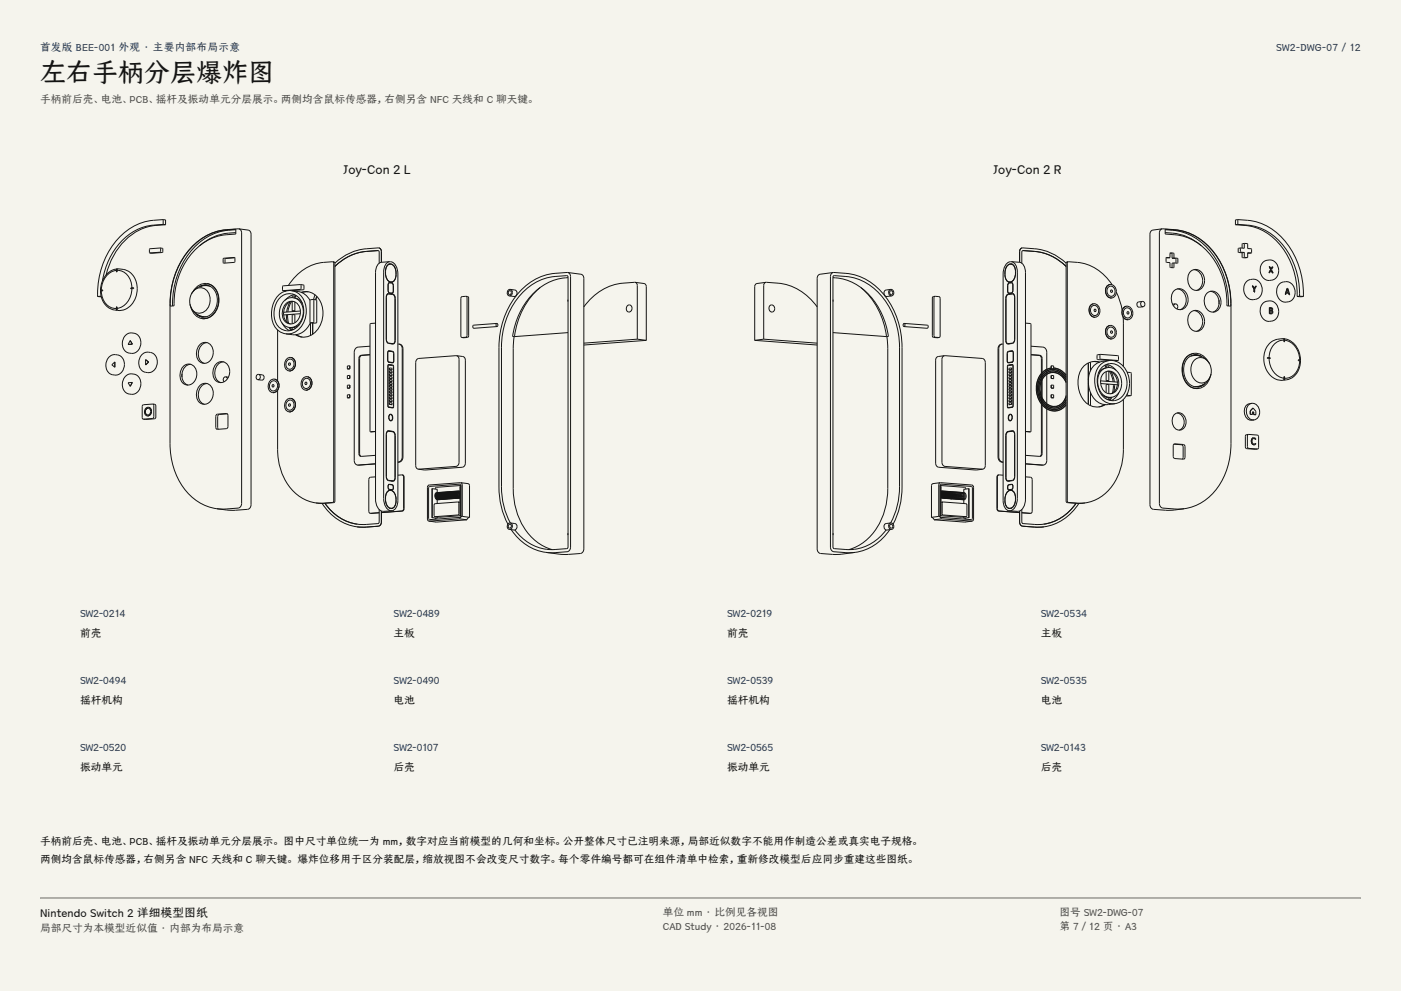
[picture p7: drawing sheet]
<svg xmlns="http://www.w3.org/2000/svg" width="420mm" height="297mm" viewBox="0 0 420 297" stroke-linecap="round" stroke-linejoin="round" font-family="sans-serif">
<defs><g id="words">
<text font-size="7.8" fill="#141413" x="12" y="24.7">左右手柄分层爆炸图</text>
<g font-size="4" fill="#141413">
<text x="103" y="52">Joy-Con 2 L</text>
<text x="297.8" y="52">Joy-Con 2 R</text>
</g>
<text font-size="3.5" fill="#141413" x="12" y="274.9">Nintendo Switch 2 详细模型图纸</text>
<g font-size="3.2" fill="#1b365d">
<text x="12" y="15.3">首发版 BEE-001 外观 · 主要内部布局示意</text>
<text x="382.6" y="15.3">SW2-DWG-07 / 12</text>
<text x="24" y="185">SW2-0214</text>
<text x="118" y="185">SW2-0489</text>
<text x="218" y="185">SW2-0219</text>
<text x="312" y="185">SW2-0534</text>
<text x="24" y="205">SW2-0494</text>
<text x="118" y="205">SW2-0490</text>
<text x="218" y="205">SW2-0539</text>
<text x="312" y="205">SW2-0535</text>
<text x="24" y="225">SW2-0520</text>
<text x="118" y="225">SW2-0107</text>
<text x="218" y="225">SW2-0565</text>
<text x="312" y="225">SW2-0143</text>
</g>
<g font-size="3.2" fill="#504e49">
<text x="12" y="30.9">手柄前后壳、电池、PCB、摇杆及振动单元分层展示。两侧均含鼠标传感器，右侧另含 NFC 天线和 C 聊天键。</text>
<text x="198.7" y="274.5">单位 mm · 比例见各视图</text>
<text x="317.6" y="274.5">图号 SW2-DWG-07</text>
<text x="12" y="279.3">局部尺寸为本模型近似值 · 内部为布局示意</text>
<text x="198.7" y="278.8">CAD Study · 2026-11-08</text>
<text x="317.6" y="278.8">第 7 / 12 页 · A3</text>
</g>
<g font-size="3.2" fill="#141413">
<text x="24" y="191">前壳</text>
<text x="118" y="191">主板</text>
<text x="218" y="191">前壳</text>
<text x="312" y="191">主板</text>
<text x="24" y="211">摇杆机构</text>
<text x="118" y="211">电池</text>
<text x="218" y="211">摇杆机构</text>
<text x="312" y="211">电池</text>
<text x="24" y="231">振动单元</text>
<text x="118" y="231">后壳</text>
<text x="218" y="231">振动单元</text>
<text x="312" y="231">后壳</text>
<text x="12" y="253.3">手柄前后壳、电池、PCB、摇杆及振动单元分层展示。 图中尺寸单位统一为 mm，数字对应当前模型的几何和坐标。公开整体尺寸已注明来源，局部近似数字不能用作制造公差或真实电子规格。</text>
<text x="12" y="258.6">两侧均含鼠标传感器，右侧另含 NFC 天线和 C 聊天键。 爆炸位移用于区分装配层，缩放视图不会改变尺寸数字。每个零件编号都可在组件清单中检索，重新修改模型后应同步重建这些图纸。</text>
</g>
</g></defs>
<g fill="#f5f4ed">
<path d="M0 0h420v297h-420z"/>
<path d="M12 12h396v275h-396z"/>
</g>
<g fill="none" stroke="#141413" stroke-width=".3">
<path d="M44.9 75.8l.7 .1M45.5 75.9h.1M48 74.3l-3.1 .3v1.2M48 74.3h.1M48 74.3v1.3l-3.1 .2M48 74.3l.7 .1M48.7 74.4h.1M48.7 74.4v1.3l-3.1 .2M48.9 67.3a17.3 17.3 0 0 0-16.9 12l-1.3 4.9M48.9 65.8a18.1 18.1 0 0 0-17.4 11.6 26.1 26.1 0 0 0-2.3 11.5M48.9 65.8l.7 .1v1.4M48.9 65.8v1.5"/>
<path d="M48.9 67.3h.7M49.6 67.3a17.2 17.2 0 0 0-16.8 11.9l-1 3.2M58.1 73.5a16.8 16.8 0 0 1 12.6-4.8v1.4a16.9 16.9 0 0 0-16.1 10.4 24.2 24.2 0 0 0-2.4 11.2h-1.2a24.7 24.7 0 0 1 7.1-18.2zM67 77.5l3.3-.3 .1 1.2-.2 .2-3.1 .3-.2-.3zM67.1 78.9h.1M70.4 77.3l-2.7 .2-.2 .2v1.1M70.7 69.7a15.7 15.7 0 0 0-10.9 4M70.7 68.8a17.6 17.6 0 0 0-15.9 10.1 25.9 25.9 0 0 0-3.1 12.8M71.6 68.6l2.8 .4a1.14 1.14 0 0 1 .9 1.2v81.1l-.5 1.1-.6 .2-4.7 .4-4.5-.5M71.6 68.6a1.14 1.14 0 0 1 .8 1.2v81.1l-.2 .8-.8 .6-4.2 .3-2.2-.1M71.6 68.6h-.1a17.6 17.6 0 0 0-13.4 4.8 24.4 24.4 0 0 0-7.1 17.6v41.9a19.9 19.9 0 0 0 10 18.3l4 1.3M99.8 78.4l.2 .4v71.3l-.3 .5-4.9 .1"/>
<path d="M99.8 78.4h-.1a14.5 14.5 0 0 0-13.2 7.2M99.8 78.4l.3 .1M100 78.5h.1M100.1 78.5l.3 .4v71.3l-.4 .4-3.1 .3-2.1-.2M109.8 75.4a15.2 15.2 0 0 0-9.4 4.4M109.8 75.4a15.2 15.2 0 0 0-9.4 4.5M113.3 75.1h.1M113.3 75.1l-3.5 .3M113.4 75.1l.3 .4v3.4M113.4 75.1h-.1M113.5 74.3h-.1a19.3 19.3 0 0 0-8.5 1.5l-2.8 1.7-1.7 1.4M113.5 74.3a1.02 1.02 0 0 1 .8 1.1v3.2"/>
<path d="M113.5 74.3h.1M113.6 74.3h.1M113.6 74.3a1.02 1.02 0 0 1 .8 1.1v3.2M114.4 78.6a2.68 2.68 0 0 0-1.8 3.1v67.9a3.2 3.2 0 0 0 2.3 3.7l2.6-.2M116.8 79.2l-.4 .1M116.8 79.1h.4M116.8 78.4a2.68 2.68 0 0 0-1.8 3.2v67.8a3.2 3.2 0 0 0 2.4 3.7h.1M116.8 78.4a2.26 2.26 0 0 1 2.3 2.2l.2 1.5v67.8l-.4 2a1.82 1.82 0 0 1-1.4 1.2M116.8 78.4l-2.4 .2M116.8 79.2h.1M116.9 79.1l.4 .1M116.9 79.1a2.02 2.02 0 0 0-1.3 2.3"/>
<path d="M116.9 79.1l-.1 .1M117 79.1a1.77 1.77 0 0 0-1.5 2.3M117.2 79.2a2.52 2.52 0 0 1 1.5 2.6M117.2 79.1a2.55 2.55 0 0 1 1.5 2.7M302.8 79.1a1.44 1.44 0 0 1 1.6 1.7l.1 .6M302.8 79.1a2.55 2.55 0 0 0-1.5 2.7M302.8 79.2a2.52 2.52 0 0 0-1.5 2.6M303.1 79.1l-.4 .1M303.1 79.1a2.02 2.02 0 0 1 1.3 2.3M303.1 79.1l.1 .1M303.2 79.2h.1M303.2 78.4a2.68 2.68 0 0 1 1.8 3.2v67.8a3.2 3.2 0 0 1-2.4 3.7h-.1"/>
<path d="M303.2 78.4a2.26 2.26 0 0 0-2.3 2.2l-.2 1.5v67.8l.4 2a1.82 1.82 0 0 0 1.4 1.2M303.2 78.4l2.4 .2M303.2 79.1l-.4 .1M303.2 79.2l.4 .1M305.6 78.6a2.68 2.68 0 0 1 1.8 3.1v67.9a3.2 3.2 0 0 1-2.3 3.7l-2.6-.2M306.4 74.3a1.02 1.02 0 0 0-.8 1.1v3.2M306.4 74.3h.1M306.5 74.3h.1a19.3 19.3 0 0 1 8.5 1.5l2.8 1.7 1.7 1.4M306.5 74.3a1.02 1.02 0 0 0-.8 1.1v3.2M306.5 74.3h-.1M306.6 75.1h.1M306.6 75.1l-.3 .4v3.4"/>
<path d="M306.7 75.1l3.5 .3M306.7 75.1h-.1M310.2 75.4a15.2 15.2 0 0 1 9.4 4.5M310.2 75.4a15.2 15.2 0 0 1 9.4 4.4M319.9 78.5l-.3 .4v71.3l.4 .4 3.1 .3 2.1-.2M320 78.5h-.1M320.2 78.4h.1a14.4 14.4 0 0 1 13.1 6.9M320.2 78.4l-.2 .4v71.3l.3 .5 4.9 .1M320.2 78.4l-.3 .1M348.4 68.6l-2.8 .4a1.14 1.14 0 0 0-.9 1.2v81.1l.5 1.1 .6 .2 4.7 .4 4.5-.5M348.4 68.6a1.14 1.14 0 0 0-.8 1.2v81.1l.2 .8 .8 .6 4.2 .3 2.2-.1M348.4 68.6h.1a17.6 17.6 0 0 1 13.4 4.8 24.4 24.4 0 0 1 7.1 17.6v41.9a19.9 19.9 0 0 1-10 18.3l-4 1.3"/>
<path d="M349.3 68.7a18.1 18.1 0 0 1 17.4 11.6 26.1 26.1 0 0 1 2.3 11.4h-1.2a21.8 21.8 0 0 0-9.8-19.6 16.1 16.1 0 0 0-8.7-2zM349.3 69.7a15.7 15.7 0 0 1 10.9 4M349.3 68.8a17.6 17.6 0 0 1 15.9 10.1 25.9 25.9 0 0 1 3.1 12.8M350.7 77.2h-1.1v1.2l.1 .2 1 .1 .1 1.4 1.1 .1v-1.4M350.7 77.2l-1.1 .1M350.8 75.9l.5 .1 .1 1.4M350.9 75.8l-.2 1.4M350.9 75.8h.1M350.9 75.8l1 .1v1.4M351.4 77.4l1.1 .1v1.3M351.9 77.3l1 .1 .2 .2v1.2h-1.2M351.9 78.8l-.5 .1-.1 1.3"/>
<path d="M351.9 77.3l-.5 .1M370.4 67.3a16.9 16.9 0 0 1 16.1 10.4 24.2 24.2 0 0 1 2.4 11.2M371.1 65.8a18.1 18.1 0 0 1 17.4 11.6 26.1 26.1 0 0 1 2.3 11.5M371.1 67.3a16.9 16.9 0 0 1 16.1 10.3 24.2 24.2 0 0 1 2.4 11.2M371.1 65.8v1.5M371.1 65.8l-.7 .1v1.4M371.1 67.3h-.7M371.3 74.4l-.1 1.2 1.2 .1M371.3 74.4h.1M371.9 74.3v1.2l1.1 .2M371.9 74.3l-.6 .1M372 74.3h-.1"/>
<path d="M372.4 75.7v1.5l.9 .1M372.5 73l-.1 1.4M372.5 73h.1M373 75.7l.1 1.4 .8 .1M373 75.7h-.6M373.1 72.9l-.1 1.5-1-.1M373.1 72.9l.9 .2v1.4l1.2 .1-.1 1.2M373.1 72.9l-.6 .1M373.3 77.3h.1M373.9 77.2h.1M373.9 77.2l-.6 .1M374 75.9h.4"/>
<path d="M374.5 75.9h-.1M374.5 75.9h.1M375.1 75.8l-1.1-.1-.1 1.5M375.1 75.8h.1M375.1 75.8l-.6 .1M378.6 78.7a2.87 2.87 0 0 1 3.4-.4 2.87 2.87 0 0 1 1.3 3.2 2.8 2.8 0 0 1-3.2 2.5 2.8 2.8 0 0 1-2.3-3.2l.2-1.3zM380.5 79.9l.4 .9M380.5 79.9h.1M380.5 79.9h.2l.4 .7 .3-.6M381.4 80h.2l-.4 .8 .5 1M381.4 80h.1M29.2 88.9h1.2"/>
<path d="M30.1 87a5.8 5.8 0 0 1 7.7-6 6.6 6.6 0 0 1 2.2 9.6 5.3 5.3 0 0 1-6.3 2.2 5.3 5.3 0 0 1-3.6-5.6M30.1 87h.1M30.1 87.2h.1M30.2 87v.2M30.3 87h-.2M30.3 88.8l-1.1 .1M30.4 87.2h-.3M30.4 87.2a4.9 4.9 0 0 0 4.5 5.2M30.8 86.9v.3h-.4M30.8 87h-.6M34.9 92.4l.1 .5M34.9 81a5.7 5.7 0 0 0-4.5 6l.4-.1"/>
<path d="M34.9 92v.4M34.9 92h.1M35 80.6h.2l-.2 .4M35 80.6l-.1 .4M35 80.6v.9M35 92v.9M35 92.4l.2 .5h-.2M35 81a4.7 4.7 0 0 1 4.5 5.3h-.3M35 81l.1 .5h-.2v-.5M35.1 92h-.1M35.1 92l-.1 .4M35.1 92h-.2"/>
<path d="M39.2 86.3v.2h.3M39.2 86.3h.1M39.3 86.3v.2M39.5 86.5a5.8 5.8 0 0 1-4.5 5.9M39.7 86.3h.4M40.1 86.3v.2h-.6M40.1 86.3h-.8M57 91.2a4.7 4.7 0 0 0 4.9 3.7M57.3 92.2l.2 .7a4 4 0 0 0 3.1 2.6M57.3 88.2a2.85 2.85 0 0 1 3.1-2 2.85 2.85 0 0 1 2.5 2.6 3.7 3.7 0 0 1-4 4.9 3.1 3.1 0 0 1-1.9-2.5M57.3 88.2l-.4 1.4 .1 1.6M59.8 85.9a3.5 3.5 0 0 1 5.3 3.2 4.8 4.8 0 0 1-4.4 5.9l-1.3-.4-.7-.6"/>
<path d="M60.3 94.8l.7 .2M60.6 95.5h.1M60.7 95.5h.1M60.7 95l-1.7-.8 1.1 .6 .8 .2M62 85.4l-1.9 .4 1.2-.3h.9M62 85a5.2 5.2 0 0 1 3 7.6 4.4 4.4 0 0 1-4.4 2.9M62 85a4.1 4.1 0 0 0-4.1 2.3M62 85h.1M62.1 85a5.2 5.2 0 0 1 3 7.6 4.4 4.4 0 0 1-4.4 2.9M62.3 85.5l-.8 .1M63.1 85.9a4.7 4.7 0 0 0-5.8 2.3M83.2 98.8v15.4"/>
<path d="M83.6 89.5a4.2 4.2 0 0 1 4.7-1.1 4.2 4.2 0 0 1 2.7 4 5.8 5.8 0 0 1-4.3 6.7 4.6 4.6 0 0 1-4.5-5.5 7 7 0 0 1 1.4-4.1zM84.6 96.7l.9 1.5 1.3 .9M84.9 87.1l.8 .1M85.5 87.2l-.1 .1M85.6 91.1a2.64 2.64 0 0 1 3.1-.4 2.64 2.64 0 0 1 1.4 2.8 3.1 3.1 0 0 1-4 3.3 3.9 3.9 0 0 1-.5-5.7zM85.7 87.2h.1M85.8 87.2h.1M85.9 94.3l.2 2.3M86.2 94.3l.3 2.6M86.7 98.1l.5 .9M86.9 90.6l-1 2.9M87 98.2l.5 .8"/>
<path d="M87.4 90.4l-.7 1.5-.4 1.6M87.5 87.1a6 6 0 0 1 4.3 7.2 6 6 0 0 1-6.1 5.8M87.5 87.1a5.8 5.8 0 0 0-6 5.8 5.8 5.8 0 0 0 4.2 7.2M87.5 87.1a5.5 5.5 0 0 1 5.4 2.9M87.6 98.7l.3 .1M87.6 93.2h.8M87.6 90.4v2.8M87.6 98.2v.5M87.9 89.2a4.6 4.6 0 0 1 2 7.4 3.5 3.5 0 0 1-3.1 1.5M87.9 89.2a4 4 0 0 0-4.2 4.5 3.8 3.8 0 0 0 3.1 4.4M87.9 89.2l.4 .1M88 90.3a3.7 3.7 0 0 0-2.3 5.9l1.4 .9"/>
<path d="M88.1 98.7h-.5M88.3 88.3l-1.5 .6-1.3 1.1M88.3 88.8l.1 .5M88.3 88.8h-.7v.4M88.3 89.3l1.3 .5 1 1M88.4 96.7v-2.4h-.8v2.7M88.4 90.5v2.7M88.4 98.1v.4M88.6 88.5l-.3 .3M88.9 88.6l-.5 .5M89.8 97.3l-1.3 .7-1.7 .1M90 94l-5 .4"/>
<path d="M90.1 85.3l-5.2 .4-.2 .2 .2 1.2M90.1 85.3h.1M90.1 93.2l-5.1 .4M90.1 85.3l.2 1.2-.2 .2-5.2 .4M90.1 85.3l.9 .1M90.3 87.6a5 5 0 0 1 6.3 4.3 7.6 7.6 0 0 1-4.4 9l-1.8 .1-1.8-.7M90.9 85.4h.1M91 85.4l.1 1.2-.2 .2-3.5 .3M92.4 87.4l-1.9 .3M93 96.7a5.7 5.7 0 0 1-7.3 3.4M93.1 96.7v3.9M93.1 96.7l.9 .2"/>
<path d="M93.7 96.8v3.4M93.9 89.8h-.8l-.2 .3v6.4l.2 .2M93.9 89.8h.1M93.9 89.8l.2 .2v6.4l-.2 .3h-.8M93.9 89.8l.9 .1M93.9 96.8l.1 .1M94 96.9h.1M94.4 88.3l-.4 1.5M94.8 89.9h.1M94.8 89.9l.2 .2v6.4l-.2 .3-.8 .1M94.9 88.8l-.3 1.1M112.5 96.9l-1.3 .1-.3 .3v31.8l.2 .3"/>
<path d="M112.5 96.9h.1M115.5 81.9l.1 .6a2.03 2.03 0 0 0 1.6 2.1M115.5 81.4v.5M115.6 81.8l.2 1.3a1.85 1.85 0 0 0 1.3 1.4M116.2 88.1l1.6 .1a1.18 1.18 0 0 1 .7 1.2l-.1 13-.5 .7-1.4-.2a1.18 1.18 0 0 1-.7-1.2v-12.6zM116.4 88.1l-.4 .3-.2 .7M116.4 88.1l1.6 .3 .4 1v12.6l-.2 .7-.4 .3M116.4 88.1h-.2M116.6 84.7l.9 .1 .4 .5v2.2l-.4 .4-.9-.1-.2-.5-.1-1.9zM116.7 84.8l-.3 .6v1.9l.2 .4 .9 .2M116.7 84.8h.1M116.7 84.8h-.1"/>
<path d="M116.7 84.5h.5M116.8 84.8l.8 .1 .2 .4 .1 1.9-.4 .7M117.1 84.5h.2M117.2 87.9h.1M117.2 84.5h.2M117.4 84.5h-.1M117.5 87.9h-.3M117.7 84.5l-.3 .1M118.7 82.3l-.2 1.1a1.45 1.45 0 0 1-1.1 1.1M118.7 82.3a1.77 1.77 0 0 1-1.5 2.3M118.7 81.8v.5M139.7 88.8l-1.2 .1-.3 .5v11.3l.3 .5"/>
<path d="M139.7 88.8l.3 .4v11.4l-.4 .5-1.1 .1M139.7 88.8l.5 .1M140.1 88.9h.1M140.2 88.9l.3 .4v11.3l-.4 .5-1.1 .1M148.9 96.9l-6.9 .5-.3 .5 .4 .5 6.9-.5M148.9 96.9l.4 .5-.3 .5M148.9 96.9l-.2 .5 .3 .5M152.6 87.2a.54 .54 0 0 1 .7 .6 .54 .54 0 0 1-.8 .3l-.1-.6zM153 86.7a1 1 0 0 1 .6 1.1 1 1 0 0 1-.9 .9M153 86.7a1 1 0 0 0-.9 .9 1 1 0 0 0 .6 1.1M153 86.7l1.4 .2a1 1 0 0 1 .6 1.1 1 1 0 0 1-.9 .9l-1.4-.2M161.9 86.2a22.7 22.7 0 0 0-7.7 14.7"/>
<path d="M170.2 81.7l4 .5a1.14 1.14 0 0 1 .8 1.2v81.5l-.4 .7-.6 .3-3.6 .3-2.2-.1-4.6-.6M170.2 81.7a1.14 1.14 0 0 1 .8 1.2v81.1l-.2 .8-.8 .6-4.2 .3-2.2-.2M170.2 81.7h-.1a17.6 17.6 0 0 0-13.4 4.8 24.4 24.4 0 0 0-7.1 17.6v41.9a23.7 23.7 0 0 0 2.7 11.1M170.3 83.2a17 17 0 0 0-14.7 10.9 24.6 24.6 0 0 0-1.9 6.7l.4 .1M170.3 89.8v.6M170.3 99.7l-16.2 1.2M188 91.7a.97 .97 0 0 1 1.5 .2 .97 .97 0 0 1-.4 1.4 .89 .89 0 0 1-1.2-.1 .89 .89 0 0 1-.1-1.1zM190.4 84.6h-.2a17 17 0 0 0-11.8 3.7l-1.7 1.7-1.7 2M190.4 84.6l.5 .3 .2 .7v16M190.4 84.6l2.7 .4 .6 .6 .1 16.4M229.6 84.6h.2a17 17 0 0 1 11.8 3.7l1.7 1.7 1.7 2M229.6 84.6l-.5 .3-.2 .7v16"/>
<path d="M229.6 84.6l-2.7 .4-.6 .6v16.4M230.8 91.6a1 1 0 0 1 1.4 .7 1 1 0 0 1-1.1 1.1 1.26 1.26 0 0 1-.3-1.8zM249.7 83.2a17 17 0 0 1 14.7 10.9 24.6 24.6 0 0 1 1.9 6.7l-.4 .1M249.7 89.8v.6M249.7 99.7l16.2 1.2M249.8 81.7l-4 .5a1.14 1.14 0 0 0-.8 1.2v81.5l.4 .7 .6 .3 3.6 .3 2.2-.1 4.6-.6M249.8 81.7a1.14 1.14 0 0 0-.8 1.2v81.1l.2 .8 .8 .6 4.2 .3 2.2-.2M249.8 81.7h.1a17.6 17.6 0 0 1 13.4 4.8 24.4 24.4 0 0 1 7.1 17.6v41.9a23.7 23.7 0 0 1-2.7 11.1M258.1 86.2a22.7 22.7 0 0 1 7.7 14.7M266.8 87.3a.54 .54 0 0 1 .9 .3 .54 .54 0 0 1-.8 .6l-.2-.6zM267 86.7a1 1 0 0 1 .9 .9 1 1 0 0 1-.6 1.1M267 86.7a1 1 0 0 0-.6 1.1 1 1 0 0 0 .9 .9"/>
<path d="M267 86.7l-1.4 .2a1 1 0 0 0-.6 1.1 1 1 0 0 0 .9 .9l1.4-.2M271.1 96.9l-.4 .5 .3 .5M271.1 96.9l.2 .5-.3 .5M271.1 96.9l6.9 .5 .3 .5-.4 .5-6.9-.5M279.8 88.9l-.3 .4v11.3l.4 .5 1.1 .1M279.9 88.9h-.1M280.3 88.8l-.3 .4v11.4l.4 .5 1.1 .1M280.3 88.8l1.2 .1 .3 .5v11.3l-.3 .5M280.3 88.8l-.5 .1M301.3 82.3a1.77 1.77 0 0 0 1.5 2.3M301.3 81.8v.5M301.3 82.3l.2 1.1a1.45 1.45 0 0 0 1.1 1.1"/>
<path d="M301.9 88.3l1.7-.3 .6 .6v13.1a1.18 1.18 0 0 1-.7 1.2l-1.6 .1-.4-1v-12.6zM302.3 84.5l.3 .1M302.3 84.9l.9-.2 .4 .4v2.2l-.4 .6h-.7l-.4-.4-.1-1.9zM302.5 87.9h.3M302.6 84.5h.1M302.8 84.5h-.2M302.8 87.9h.1M302.9 84.5h-.2M303.2 84.8l-.8 .1-.2 .4-.1 1.9 .4 .7M303.3 84.5l-.5 .1M303.3 84.8l.3 .6v1.9l-.2 .4-.9 .2M303.3 84.8h-.1"/>
<path d="M303.3 84.8h.1M303.6 88.1l.4 .3 .2 .7M303.6 88.1l-1.6 .3-.4 1v12.6l.2 .7 .4 .3M303.6 88.1h.2M304.4 81.8l-.2 1.3a1.85 1.85 0 0 1-1.3 1.4M304.5 81.9l-.1 .6a2.34 2.34 0 0 1-1.4 2M304.5 81.4v.5M307.5 96.9h.1M307.5 96.9l1.3 .1 .3 .3v31.8l-.2 .3M327.3 91.9a1.44 1.44 0 0 1 1.9 .3 1.44 1.44 0 0 1-.2 2 1.44 1.44 0 0 1-1.9-.3 1.44 1.44 0 0 1 .2-2zM327.8 91a2.08 2.08 0 0 0-1.3 2.3 2.08 2.08 0 0 0 1.9 1.8M327.8 91h.1"/>
<path d="M327.9 91a2.08 2.08 0 0 1 1.8 1.8 2.08 2.08 0 0 1-1.3 2.3M327.9 91a2.08 2.08 0 0 0-1.4 2.3 2.08 2.08 0 0 0 1.9 1.8M327.9 91h-.1M328.4 95.1h.1M332.2 86.1a1.44 1.44 0 0 1 1.9 .4 1.44 1.44 0 0 1-.1 1.9 1.44 1.44 0 0 1-2-.3 1.44 1.44 0 0 1 .2-2zM332.2 98.4a1.44 1.44 0 0 1 1.9 .3 1.44 1.44 0 0 1-.1 2 1.44 1.44 0 0 1-2-.3 1.44 1.44 0 0 1 .2-2zM332.8 85.3a2.08 2.08 0 0 0-1.4 2.2 2.08 2.08 0 0 0 1.9 1.8M332.8 97.5a2.08 2.08 0 0 0-1.4 2.3 2.08 2.08 0 0 0 1.9 1.8M332.8 85.3h.1M332.8 97.5h.1M332.8 85.3a2.08 2.08 0 0 1 1.9 1.8 2.08 2.08 0 0 1-1.4 2.2M332.8 97.5a2.08 2.08 0 0 1 1.9 1.8 2.08 2.08 0 0 1-1.4 2.3"/>
<path d="M333.3 89.3h.1M334.7 87.6l1 2.6 .7 2.8M336.7 95l.1 14.8M337.1 92.6a1.44 1.44 0 0 1 2 .4 1.44 1.44 0 0 1-.2 1.9 1.44 1.44 0 0 1-2-.3 1.44 1.44 0 0 1 .2-2zM337.7 91.8a2.08 2.08 0 0 0-1.4 2.2 2.08 2.08 0 0 0 1.9 1.8M337.7 91.8h.1M337.7 91.8a2.08 2.08 0 0 1 1.9 1.8 2.08 2.08 0 0 1-1.3 2.2M337.7 91.8a2.08 2.08 0 0 0-1.3 2.2 2.08 2.08 0 0 0 1.9 1.8M338.2 95.8h.1M338.3 95.8h-.1M342.5 90.3l-1.2 .2a.82 .82 0 0 0-.5 .9 .82 .82 0 0 0 .8 .7l1.1-.2M342.5 90.3a.82 .82 0 0 1 .7 .7 .82 .82 0 0 1-.5 .9"/>
<path d="M342.5 90.3a.82 .82 0 0 0-.5 .9 .82 .82 0 0 0 .7 .7M351.8 87.3a2.53 2.53 0 0 1 2.8-.5 2.53 2.53 0 0 1 1.5 2.3 2.55 2.55 0 0 1-.9 3.1 2.55 2.55 0 0 1-3.2-.3 3.9 3.9 0 0 1-.2-4.6zM352.3 91.1a.84 .84 0 0 1 .8 .6 .84 .84 0 0 1-.3 .8M352.3 91.1l-.5 .6M352.3 91.1l-.8 .1M353 86.6a3.3 3.3 0 0 1 2.6 2.8 3.3 3.3 0 0 1-1.8 3.4M356.8 81.5a2.53 2.53 0 0 1 2.7-.5 2.53 2.53 0 0 1 1.6 2.4 2.55 2.55 0 0 1-1 3.1 2.55 2.55 0 0 1-3.2-.4 3.9 3.9 0 0 1-.1-4.6zM356.8 93.8a2.53 2.53 0 0 1 2.7-.5 2.53 2.53 0 0 1 1.6 2.3 2.55 2.55 0 0 1-1 3.1 2.55 2.55 0 0 1-3.2-.3 3.9 3.9 0 0 1-.1-4.6zM357.9 93.1a3.3 3.3 0 0 1 2.6 2.8 3.3 3.3 0 0 1-1.8 3.4M357.9 80.8a3.3 3.3 0 0 1 2.6 2.8 3.3 3.3 0 0 1-1.8 3.4M361.7 88a2.53 2.53 0 0 1 2.8-.5 2.53 2.53 0 0 1 1.5 2.4 2.55 2.55 0 0 1-1 3.1 2.55 2.55 0 0 1-3.2-.4 3.9 3.9 0 0 1-.1-4.6zM362.8 87.3a3.3 3.3 0 0 1 2.6 2.8 3.3 3.3 0 0 1-1.7 3.4"/>
<path d="M365.4 89.9v1.2M373.7 84.4a2.87 2.87 0 0 1 3.4-.3 2.87 2.87 0 0 1 1.3 3.2 2.8 2.8 0 0 1-3.2 2.5 2.8 2.8 0 0 1-2.4-3.3l.3-1.2zM375.4 85.6l.5 1M375.4 85.6l.2 .1 .4 .7 .4-.7M375.4 85.6h.1M375.9 87.5h.2M375.9 87.5h.1M375.9 86.6h.1M375.9 86.6v.9M376.1 87.5h.1M376.4 85.7h.3l-.6 1v.8M376.4 85.7h.1"/>
<path d="M378.6 90.9a2.87 2.87 0 0 1 3.4-.3 2.87 2.87 0 0 1 1.3 3.2 2.8 2.8 0 0 1-3.2 2.5 2.8 2.8 0 0 1-2.3-3.3l.2-1.2zM380.4 81.7h.2M380.4 81.7h.1M380.5 94h.7M380.6 92.2h.5a.45 .45 0 0 1 .4 .3 .45 .45 0 0 1-.2 .6M380.6 92.2h-.1M380.6 94h-.1M380.6 92.2l-.1 1.8M380.6 81.7l.4-.7 .5 .8M380.6 81.7h.1M380.8 92.4h.2a.28 .28 0 0 1 .4 .3 .28 .28 0 0 1-.4 .3l-.2-.1zM380.9 80.8h.1"/>
<path d="M380.9 80.8l-.5 .9M381.2 94h.1M381.3 93.1a.52 .52 0 0 1 .3 .5 .52 .52 0 0 1-.4 .4M381.3 93.1h.1M381.3 93.3l-.5-.2v.7h.5M381.3 93.3l.1 .2M381.4 93.5l-.1 .3M381.5 81.8h.2M381.5 81.8h.1M381.7 81.8h.1M383.5 85.2a2.87 2.87 0 0 1 3.5-.4 2.87 2.87 0 0 1 1.2 3.2 2.8 2.8 0 0 1-3.1 2.5 2.8 2.8 0 0 1-2.4-3.2l.3-1.3zM385.3 88.2h.2"/>
<path d="M385.3 88.2h.1M385.5 88.2h.1M385.9 86.4h.1M385.9 86.4h.2l.5 1.9M385.9 86.4l-.6 1.8M386 86.7l.2 .9h-.5zM386.3 87.8l.1 .5M386.3 87.8h.1M386.3 87.8h-.7l-.1 .4M386.4 88.3h.2M386.4 88.3h.1M386.6 88.3h.1"/>
<path d="M389.6 88.8l1.2 .1M389.6 88.8l-.7 .1M390.8 88.9h-1.9M32.7 107a2.8 2.8 0 0 1 3.5-.2 2.8 2.8 0 0 1 1 3.4 2.8 2.8 0 0 1-3.7 2.1 2.8 2.8 0 0 1-1.6-3.9zM34.4 110.1h.1M34.4 108.5h.1M34.4 108.5v1.6M34.4 108.5l-.9 .8 .9 .8M37.6 100.5a2.8 2.8 0 0 1 3.6-.2 2.8 2.8 0 0 1 .9 3.4 2.8 2.8 0 0 1-3.6 2.1 2.8 2.8 0 0 1-1.7-3.9zM37.6 112.8a2.8 2.8 0 0 1 3.6-.3 2.8 2.8 0 0 1 .9 3.4 2.8 2.8 0 0 1-3.6 2.1 2.8 2.8 0 0 1-1.7-3.8zM38.4 103.2h.1M39 102.1h.1"/>
<path d="M39 102.1l.7 1M39 102.1l-.6 1.1M39 115.8h.1M39.7 103.1h.1M39.7 114.6h.1M39.7 114.6l-1.3 .1 .6 1.1M39.7 103.1l-1.3 .1M39.7 114.6l-.7 1.2M42.6 106.3a2.8 2.8 0 0 1 3.5-.3 2.8 2.8 0 0 1 .9 3.4 2.8 2.8 0 0 1-3.6 2.1 2.8 2.8 0 0 1-1.6-3.8zM43.6 107.8h.1M43.6 109.4h.1M43.6 107.8v1.6"/>
<path d="M43.6 107.8l1 .7M44.5 108.5h.1M44.6 108.5l-.9 .9M54.6 112v1M54.8 110a2.44 2.44 0 0 1 2.9-.6 2.44 2.44 0 0 1 1.3 2.7 2.84 2.84 0 0 1-3.7 3 3.6 3.6 0 0 1-.5-5.1zM57.2 109.2a3.3 3.3 0 0 0-2.6 2.8 3.3 3.3 0 0 0 1.7 3.4M59.7 115.8a2.44 2.44 0 0 1 2.9-.6 2.44 2.44 0 0 1 1.3 2.6 2.84 2.84 0 0 1-3.7 3.1 3.6 3.6 0 0 1-.5-5.1zM59.7 103.5a2.44 2.44 0 0 1 2.9-.6 2.44 2.44 0 0 1 1.3 2.7 2.84 2.84 0 0 1-3.7 3 3.6 3.6 0 0 1-.5-5.1zM62.1 115a3.3 3.3 0 0 0-2.6 2.8 3.3 3.3 0 0 0 1.8 3.4M62.1 102.7a3.3 3.3 0 0 0-2.6 2.8 3.3 3.3 0 0 0 1.8 3.4M64.6 109.3a2.44 2.44 0 0 1 2.9-.6 2.44 2.44 0 0 1 1.4 2.6 2.84 2.84 0 0 1-3.8 3.1 3.6 3.6 0 0 1-.5-5.1zM67 108.5a3.3 3.3 0 0 0-2.6 2.8 3.3 3.3 0 0 0 1.8 3.4"/>
<path d="M67.7 112.9l.5 .6M67.7 112.9a.83 .83 0 0 0-.8 .6 .83 .83 0 0 0 .3 .9M67.7 112.9l.8 .1M77.5 112.2l1.2 .2a.82 .82 0 0 1 .5 .8 .82 .82 0 0 1-.8 .7l-1.1-.1M77.5 112.2a.82 .82 0 0 1 .5 .9 .82 .82 0 0 1-.7 .7M77.5 112.2a.82 .82 0 0 0-.7 .7 .82 .82 0 0 0 .5 .9M81.1 114.6a1.21 1.21 0 0 1 1.6-.3 1.21 1.21 0 0 1 .5 1.5 1.25 1.25 0 0 1-1.4 1.4 1.25 1.25 0 0 1-1-1.7zM81.7 117.7h.1M81.8 117.7h.1M82.3 113.6a2.08 2.08 0 0 0-1.9 1.8 2.08 2.08 0 0 0 1.3 2.3M82.3 113.6h.1M82.3 113.6a1.73 1.73 0 0 1 1.4 1.9"/>
<path d="M83.2 116.9v17.8a16.5 16.5 0 0 0 7.8 14.8l2.5 1 1.3 .2M83.6 115.5a1.94 1.94 0 0 1-1.9 2.2M83.7 115.5a1.94 1.94 0 0 1-1.9 2.2M86.1 108.1a1.21 1.21 0 0 1 1.5-.3 1.21 1.21 0 0 1 .5 1.5 1.25 1.25 0 0 1-1.4 1.4 1.25 1.25 0 0 1-1-1.7zM86.7 111.2h.1M87.2 107.1a2.08 2.08 0 0 0-1.9 1.8 2.08 2.08 0 0 0 1.4 2.3M87.2 119.4a2.08 2.08 0 0 0-1.9 1.8 2.08 2.08 0 0 0 1.4 2.2M87.2 119.4h.1M87.2 107.1h.1M87.2 107.1a2.08 2.08 0 0 1 1.4 2.3 2.08 2.08 0 0 1-1.9 1.8M87.2 119.4a1.73 1.73 0 0 1 1.4 1.9M88.8 100.3l1.8 .7"/>
<path d="M91 113.9a1.21 1.21 0 0 1 1.6-.3 1.21 1.21 0 0 1 .5 1.5 1.25 1.25 0 0 1-1.4 1.3 1.25 1.25 0 0 1-1-1.7zM91.6 116.9h.1M92.1 112.9a1.73 1.73 0 0 1 1.4 1.9M92.1 112.9a2.08 2.08 0 0 0-1.8 1.8 2.08 2.08 0 0 0 1.3 2.2M92.1 112.9h.1M92.2 112.9h.1M92.2 112.9a1.73 1.73 0 0 1 1.3 1.9M93.5 114.8a1.94 1.94 0 0 1-1.9 2.1M104.1 113.5h.1M104.1 110.6h.1M104.1 119.2h.1M104.8 112.5l-.7 .1v.9"/>
<path d="M104.8 109.6l.1 .9M104.8 112.5l.1 .9M104.8 115.4v.9M104.8 118.3l.1 .9M104.8 115.4l.1 .9M104.8 109.6l-.7 .1v.9M104.8 115.4h-.7v.9M104.8 118.3h-.7v.9M104.8 116.3h.1M104.8 116.3h-.7M104.9 116.3h-.8M104.9 113.4l-.8 .1"/>
<path d="M104.9 110.5l-.8 .1M104.9 119.2h-.8M110.9 103.8l-3.5 .2a1.42 1.42 0 0 0-1.2 1.6v32.4l.2 .8 .8 .6M110.9 106.3l-2.9 .3-.4 .8v28.6l.2 .5 .5 .3M110.9 106.3l-2.7 .3-.4 .8v28.6l.5 .8M115.8 101.7l.4 1 1.6 .3M116.2 105.7l.4-.6 1.3 .3 .2 .6-.1 2.4-.3 .4-1.1-.2-.4-.7M116.2 105.7l.1 2.2M116.3 107.9l.3 .6 1.1 .1M116.3 109.6l.2-.4 1.3 .2 .2 .4v12.1l-.2 .4-1.4-.3M116.3 109.6v12.1M116.4 109.3l1 .2"/>
<path d="M116.4 105.2l1.3 .2 .2 .3 .1 2.4-.3 .5M116.5 108.5l.9 .2M116.5 109.4l-.2 .3M116.5 109.4l1.2 .1 .2 .4v11.9l-.1 .3M116.5 109.4h-.2M116.5 105.3l-.2 .4M116.5 105.3h.1M116.5 105.3h-.2M116.7 115.1l.8 .1M116.7 119.5l.8 .1M116.7 118.6l.8 .1M116.7 117.7l.8 .1"/>
<path d="M116.7 116.9l.8 .1M116.7 116l.8 .1M116.7 114.3l.8 .1M116.7 113.4l.8 .1M116.7 112.5l.8 .1M116.7 111.7l.8 .1M116.7 110.8l.8 .1M116.7 117.2l.8 .1v.5M116.7 110.3v.5M116.7 111.1v.6M116.7 112v.5M116.7 112.9v.5"/>
<path d="M116.7 113.7v.6M116.7 114.6v.5M116.7 115.5v.5M116.7 116.3v.6M116.7 117.2v.5M116.7 118.1v.5M116.7 118.9v.6M116.7 119.8v.5M116.7 110.3l.8 .1v.5M116.7 111.1l.8 .1v.6M116.7 112l.8 .1v.5M116.7 112.9l.8 .1v.5"/>
<path d="M116.7 113.7l.8 .1v.6M116.7 114.6l.8 .1v.5M116.7 115.5l.8 .1v.5M116.7 116.3l.8 .1v.6M116.7 118.1l.8 .1v.5M116.7 118.9l.8 .1v.6M116.7 119.8l.8 .1v.5M116.7 119.8h.1M116.7 119.4v.1M116.7 118.9h.1M116.7 118.6h.1M116.7 118.1h.1"/>
<path d="M116.7 117.7h.1M116.7 117.2h.1M116.7 116.9h.1M116.7 116.3h.1M116.7 116h.1M116.7 115.5h.1M116.7 115.1h.1M116.7 114.6h.1M116.7 114.3h.1M116.7 113.7h.1M116.7 113.4h.1M116.7 112.9h.1"/>
<path d="M116.7 112.5h.1M116.7 112h.1M116.7 111.7h.1M116.7 111.1h.1M116.7 110.8h.1M116.7 110.3h.1M117.4 105.3l.2 .1M117.5 108.7h-.1M117.5 119.6h.1M117.5 118.7h.1M117.5 117.8h.1M117.5 117h.1"/>
<path d="M117.5 116.1h.1M117.5 115.2h.1M117.5 114.4h.1M117.5 113.5h.1M117.5 112.6h.1M117.5 111.8h.1M117.5 110.9h.1M117.7 108.6h.1M117.7 108.6l-.1 .1M117.7 108.6l-.3 .1M117.8 103h-.5M119.6 103.1l.6 .3 .4 1.1v32.4a1.48 1.48 0 0 1-1.2 1.6"/>
<path d="M119.6 103.1h-.3M119.6 103.1l.8 .4 .4 1v32.5a1.43 1.43 0 0 1-1.5 1.5M136.8 106.6l-11.3 .8-.5 .3-.3 .6-.1 31.2a1.02 1.02 0 0 0 .8 1.1M136.8 106.6a1.02 1.02 0 0 1 .8 1.1v31.2l-.4 .6-.5 .3-11.3 .8M136.8 106.6l1.9 .2a1.02 1.02 0 0 1 .8 1.1v30.9l-.2 .7-.7 .5-11.2 .9-2-.3M138.5 101.2h.1M138.5 101.2h.5M138.9 101.2h.1M154.1 100.9l-.2 3.6v41.9a19.3 19.3 0 0 0 9 17.3l2.6 1M191.1 101.6l-16.1 1.2M191.1 101.6l2.7 .4M193.8 102l-18.8 1.4"/>
<path d="M226.3 102l18.7 1.4M228.9 101.6l16.1 1.2M228.9 101.6l-2.6 .4M265.9 100.9l.2 3.6v41.9a19.3 19.3 0 0 1-9 17.3l-2.6 1M281.1 101.2h-.1M281.5 101.2h.1M281.5 101.2h-.5M283.2 106.6a1.02 1.02 0 0 0-.8 1.1v31.2l.4 .6 .5 .3 11.3 .8M283.2 106.6l11.3 .8 .5 .3 .3 .6 .1 31.2a1.02 1.02 0 0 1-.8 1.1M283.2 106.6l-1.9 .2a1.02 1.02 0 0 0-.8 1.1v30.9l.2 .7 .7 .5 11.2 .9 2-.3M300.4 103.1l-.6 .3-.4 1.1v32.4a1.48 1.48 0 0 0 1.2 1.6M300.4 103.1h.3"/>
<path d="M300.4 103.1l-.8 .4-.4 1v32.5a1.43 1.43 0 0 0 1.5 1.5M302.2 103h.5M302.3 108.6l.3 .1M302.3 108.6l.1 .1M302.3 108.6h.1M302.5 119.6h.1M302.5 118.7h.1M302.5 117.8h.1M302.5 117h.1M302.5 116.1h.1M302.5 115.2h.1M302.5 114.4h.1"/>
<path d="M302.5 113.5h.1M302.5 112.6h.1M302.5 111.8h.1M302.5 110.9h.1M302.5 108.7h.1M302.6 105.3l-.2 .1M302.6 108.7h.1M302.6 109.4v.1M303.3 112l-.8 .1v.5M303.3 116.3l-.8 .1v.6M303.3 110.3v.5M303.3 111.1v.6"/>
<path d="M303.3 112v.5M303.3 112.9v.5M303.3 113.7v.6M303.3 114.6v.5M303.3 115.5v.5M303.3 116.3v.6M303.3 117.2v.5M303.3 118.1v.5M303.3 118.9v.6M303.3 119.8v.5M303.3 110.3l-.8 .1v.5M303.3 111.1l-.8 .1v.6"/>
<path d="M303.3 112.9l-.8 .1v.5M303.3 113.7l-.8 .1v.6M303.3 114.6l-.8 .1v.5M303.3 115.5l-.8 .1v.5M303.3 117.2l-.8 .1v.5M303.3 118.1l-.8 .1v.5M303.3 118.9l-.8 .1v.6M303.3 119.8l-.8 .1v.5M303.3 119.8h.1M303.3 119.4v.1M303.3 118.9h.1M303.3 118.6h.1"/>
<path d="M303.3 118.1h.1M303.3 117.7h.1M303.3 117.2h.1M303.3 116.9h.1M303.3 116.3h.1M303.3 116h.1M303.3 115.5h.1M303.3 115.1h.1M303.3 114.6h.1M303.3 114.3h.1M303.3 113.7h.1M303.3 113.4h.1"/>
<path d="M303.3 112.9h.1M303.3 112.5h.1M303.3 112h.1M303.3 111.7l-.8 .1M303.3 111.7h.1M303.3 111.1h.1M303.3 110.8h.1M303.3 110.3h.1M303.3 119.5l-.8 .1M303.3 118.6l-.8 .1M303.3 117.7l-.8 .1M303.3 116.9l-.8 .1"/>
<path d="M303.3 116l-.8 .1M303.3 115.1l-.8 .1M303.3 114.3l-.8 .1M303.3 113.4l-.8 .1M303.3 112.5l-.8 .1M303.3 110.8l-.8 .1M303.4 105.1l.4 .6M303.4 105.3l-1.1 .1-.2 .3-.1 2.4 .3 .5M303.5 105.3l.2 .4M303.5 105.3h-.1M303.5 105.3h.2M303.5 109.4l.2 .3"/>
<path d="M303.5 109.4h.1M303.5 109.4h.2M303.6 105.2l-1.3 .1-.4 .7 .2 2.7 1.4-.2M303.6 109.3l-1.3 .2-.2 .4v11.9l.1 .3M303.7 109.6l-.2-.4-1.3 .2-.2 .4v12.3l.2 .2 1.3-.2 .2-.4M303.7 109.6v12.1M303.7 107.9l-.3 .6-1.1 .1M303.8 107.9l-.4 .7M303.8 105.7l-.1 2.2M304.2 101.7l-.4 1-1.6 .3M309.1 103.8l3.5 .2a1.42 1.42 0 0 1 1.2 1.6v5.1M309.1 106.3l2.6 .2 .5 .3 .2 .6v4.3"/>
<path d="M311.5 106.5l.5 .3 .2 .6v4.5M312.2 112v.5M312.2 112.7v.5M312.2 113.4v.6M312.2 114.3v4.4M312.2 119v.6M312.2 119.8v.5M312.4 111.8v.4M312.4 112.4v.5M312.4 113.1v.5M312.4 113.8v5.4M312.4 119.4v.5"/>
<path d="M313.8 110.8v.3M313.8 111.2v.4M313.8 111.7v.4M313.8 112.2v8.8M315.1 110.3a6.1 6.1 0 0 0-4.3 7.8 5.5 5.5 0 0 0 6.9 4.8l1.1-.6 .8-.9M315.1 110.4a6.1 6.1 0 0 0-4.2 7.7 5.5 5.5 0 0 0 6.4 4.8l1.4-.8 .9-.9M315.1 113.4l.8 .1M315.1 110.5l.8 .1M315.1 116.3h.8M315.1 119.2h.8M315.2 109.6l.7 .1v.9M315.2 112.5l.7 .1v.9"/>
<path d="M315.2 109.6l-.1 .9M315.2 112.5l-.1 .9M315.2 115.4l-.1 .9M315.2 118.3v.9M315.2 118.3l-.1 .9M315.2 115.4h.7v.9M315.2 118.3h.7v.9M315.2 119.2h-.1M315.2 119.2h.7M315.9 110.3a5.3 5.3 0 0 1 3.7 2.1M315.9 110.4a5.2 5.2 0 0 1 3.7 2.1M315.9 110.6h-.1"/>
<path d="M315.9 116.3l-.1 .1M315.9 113.5h-.1M319.6 113a4.5 4.5 0 0 0-4.9-2.2 4.5 4.5 0 0 0-3.5 4 6.3 6.3 0 0 0 4.7 8 4.2 4.2 0 0 0 3.7-2.1M319.6 113.7a4.2 4.2 0 0 0-4.6-2.5 4.2 4.2 0 0 0-3.5 3.9 5.7 5.7 0 0 0 4.7 7.2 4 4 0 0 0 3.4-2.4M319.6 114.4a4 4 0 0 0-4.3-2.8 4 4 0 0 0-3.5 3.8 5.3 5.3 0 0 0 4.3 6.5 3.8 3.8 0 0 0 3.5-3M319.6 113.2a4.4 4.4 0 0 0-4.8-2.3 4.4 4.4 0 0 0-3.5 4 6.2 6.2 0 0 0 4.5 7.8 4.1 4.1 0 0 0 3.8-2.2M319.6 113.9a4.2 4.2 0 0 0-4.6-2.6 4.2 4.2 0 0 0-3.5 4.1 5.6 5.6 0 0 0 4.6 6.8 4 4 0 0 0 3.5-2.5M319.6 114.7a3.9 3.9 0 0 0-3.2-2.9 3.9 3.9 0 0 0-3.9 1.9 5.6 5.6 0 0 0 3.2 8.1 3.8 3.8 0 0 0 3.9-3.3M326.3 108.8v12.3M326.9 108.5v2.8M326.9 117.6v3.9M327.6 108.4l1.9 .2"/>
<path d="M329 106.3l-.1 1.2 .2 .3 3.5 .2M329.1 106.3h-.1M329.7 108.5a5 5 0 0 0-6.4 4.8 7.8 7.8 0 0 0 3.8 8.4 4.7 4.7 0 0 0 4.3-.4M329.9 106.2l-.2 1.2 .2 .3 5.2 .3M329.9 106.2l-.9 .1M329.9 114.1l5.1 .4M329.9 106.2h.1M329.9 106.2l5.2 .4 .2 .3-.2 1.1M330 114.9l5 .4M330.2 118.2l1.3 .8 1.7 .1M330.7 109.8a4.5 4.5 0 0 1 6.9 3.1 5.4 5.4 0 0 1-3.5 7.1 5.1 5.1 0 0 1-5.2-5.5 5.7 5.7 0 0 1 1.8-4.7zM330.8 111.9a2.75 2.75 0 0 1 2.9-.4 2.75 2.75 0 0 1 1.6 2.5 2.84 2.84 0 0 1-.7 3.1 2.84 2.84 0 0 1-3.1 .6 4.1 4.1 0 0 1-.7-5.8z"/>
<path d="M331.1 109.6l.5 .4M331.4 109.4l.3 .3M331.6 117.7v-2.4h.8v2.7M331.6 114.1h.8M331.6 111.4v2.7M331.6 119v.5M331.7 109.2l1.5 .6 1.3 1.1M331.9 119.6l.5 .1M332 111.3a3.6 3.6 0 0 1 3 3 3.6 3.6 0 0 1-2.1 3.7M332.1 110.2a4.5 4.5 0 0 1 3.9 6.2 3.5 3.5 0 0 1-2.8 2.7M332.1 110.2a4 4 0 0 0-2.9 5.4 3.8 3.8 0 0 0 4 3.5M332.1 110.2l-1.7 .5-1 1.1"/>
<path d="M332.4 119.7h-.3M332.4 110.1v-.4h-.6h-.2v.5M332.4 111.3v2.8M332.4 119.1v.6M332.5 108a6 6 0 0 1 6 5.8 6 6 0 0 1-4.2 7.2M332.5 108a5.8 5.8 0 0 0-4.3 7.2 5.8 5.8 0 0 0 6.1 5.8M332.5 108a5.7 5.7 0 0 0-5.5 2.8 8.2 8.2 0 0 0 2 9.7 6 6 0 0 0 5.3 .5M332.6 111.3l.7 1.5 .4 1.6M333 119.1l-.5 .8M333.1 111.5l1 2.9M333.3 101.6h.1M333.3 119.1l-.5 .9"/>
<path d="M333.8 115.2l-.3 2.6M334.1 115.3l-.2 2.2M334.2 108.1v.1M334.3 108.2h-.1M334.3 108.1v.1M335.1 108l-.8 .2M335.4 117.7l-.9 1.4-1.3 .9M336.8 119.7v15a16.5 16.5 0 0 1-7.8 14.8l-2.5 1-1.3 .2M337.6 118.6l.5 .1M338 118v.4l1 .2M338.1 118.7h.1M338.2 111.6l-.2 .2"/>
<path d="M338.2 111.6h-.3M338.2 111.6h.1M338.2 111.6h.7l.2 .3v6.4l-.1 .3M339 118.6l-.9 .1M356.9 106.8a4.7 4.7 0 0 1 5.8 2.3M357.7 106.4l.8 .1M357.9 105.9a4.6 4.6 0 0 0-3.5 5.8 4.8 4.8 0 0 0 4.9 4.7M358 105.9h-.1M358 105.9a4.1 4.1 0 0 1 4.1 2.3M358 105.9a4.6 4.6 0 0 0-3.5 5.8 4.8 4.8 0 0 0 4.9 4.7M358 106.4l1.9 .3-1.2-.3h-.9M359.3 116.4h.1"/>
<path d="M359.4 116.4h-.1M359.7 115.7l-.7 .3M360.2 106.9a3.5 3.5 0 0 0-5.3 2.7 5.2 5.2 0 0 0 3.4 6.3h1.5l1.5-1M360.9 115.2l-1 .6-.8 .2M361 115.1l-1.7 .8M362.7 109.1a4.7 4.7 0 0 1 .3 3M362.7 109.1a2.89 2.89 0 0 0-3.4-1.9 2.89 2.89 0 0 0-2.3 3 3.8 3.8 0 0 0 3.7 4.6 3.1 3.1 0 0 0 2.3-2.7M362.7 113.1l-.2 .8a4 4 0 0 1-3.1 2.5M363 112.1a4.7 4.7 0 0 1-4.9 3.7M379.9 107.2v.2h.6M379.9 107.2h.8M380.3 107.2h-.4"/>
<path d="M380.5 107.4a5.8 5.8 0 0 0 4.5 6M380.7 107.2v.3M380.8 107.2v.3l-.3-.1M380.8 107.2h-.1M384.9 112.9h.1M385 113.4l-.2 .4h.2M385 101.9l-.1 .5h.2v-.4M385 101.9a4.7 4.7 0 0 0-4.5 5.3h.3M385 101.5l.1 .5M385 101.5h-.2l.2 .4M385 101.5v.9M385 112.9v.9"/>
<path d="M385.1 112.9h-.2l.1 .5M385.1 112.9v.5M385.1 112.9h-.1M385.1 113.4l-.1 .4M385.1 102a5.7 5.7 0 0 1 4.5 5.9h-.4M389.2 107.9v.2h.4M389.2 107.9h.6M389.6 108.1l.3 .1M389.6 108.1a4.9 4.9 0 0 1-4.5 5.3M389.7 107.9h.2M389.8 107.9v.2M389.9 107.9a5.8 5.8 0 0 0-7.7-6 6.6 6.6 0 0 0-2.1 9.7 5.3 5.3 0 0 0 6.3 2.1 5.3 5.3 0 0 0 3.5-5.5"/>
<path d="M389.9 107.9h-.1M389.9 108.2h-.1M43 125.6l.6 .1M43.5 125.7h.1M43.8 122.7a.92 .92 0 0 1 1.4 .2 .92 .92 0 0 1-.4 1.3 .91 .91 0 0 1-1.3-.3 .91 .91 0 0 1 .3-1.2zM44.2 124.7h.1M44.5 122.1a1.14 1.14 0 0 1 .9 1.2M44.5 122.1a1.34 1.34 0 0 0-1.2 1.1 1.34 1.34 0 0 0 .9 1.5M44.5 122.1h.1M45.4 123.3a1.28 1.28 0 0 1-1.2 1.4M45.8 121.1l-2.8 .2-.3 .3-.1 3.6 .4 .4M45.8 121.1l.3 .5v3.6l-.4 .2-2.7 .2"/>
<path d="M45.8 121.1l.6 .1M46.3 121.2h.1M46.4 121.2l.3 .5v3.5l-.4 .3-2.7 .2M64.9 124.2l3.2-.2 .2 .5v3.3l-.2 .6-3.2 .2-.2-.5v-3.3zM68.1 124l-2.4 .2-.4 .3v3.7l.2 .5M86.1 120.4a1.21 1.21 0 0 1 1.5-.3 1.21 1.21 0 0 1 .5 1.5 1.25 1.25 0 0 1-1.4 1.3 1.25 1.25 0 0 1-1-1.7zM86.7 123.4h.1M88.6 121.3a1.94 1.94 0 0 1-1.9 2.1M107.2 139.4l5.4-.4zM111.1 129.4h.1M111.2 129.4h.1M112.4 129.3h.2l-1.4 .1"/>
<path d="M112.6 136.5l-4.3 .3M116.1 129.2h.1M116.2 129.2l1.6 .1a1.18 1.18 0 0 1 .7 1.2l-.1 13.1-.5 .6-1.4-.1a1.18 1.18 0 0 1-.7-1.3v-12.6zM116.3 121.7l.2 .4M116.3 129.1l1.5 .3M116.3 121.6l.2 .4 1.2 .1M116.4 129.2l-.4 .3-.2 .7M116.4 129.2l1.3 .2M116.4 129.2l-.3 .1M116.6 125.1l.2 .7 .4 .2M116.7 120.3l.8 .1M116.7 121.2l.8 .1"/>
<path d="M116.7 120.7v.5M116.7 120.7l.8 .1v.5M116.7 121.2h.1M116.7 120.7h.1M116.7 120.3h.1M116.9 124.2a1.01 1.01 0 0 1 .9 .6 1.01 1.01 0 0 1-.2 1.1l-.2 .2a1.06 1.06 0 0 1-.9-.8 1.06 1.06 0 0 1 .4-1.1zM117 124.2a1.03 1.03 0 0 1 .2 1.8M117 124.2l-.3 .3-.1 .6M117 124.2h-.2M117.2 126l-.3 .1M117.4 122.2h.1M117.5 122.2h.1"/>
<path d="M117.5 121.3h.1M117.5 120.4h.1M117.7 129.4h.1M117.7 122.1h.1M117.7 129.4l.5 .4 .2 .8v12.5l-.2 .7-.4 .3M117.8 122.1l-.3 .1M302.2 122.1l.3 .1M302.3 129.4l-.5 .4-.2 .8v12.5l.2 .7 .4 .3M302.3 122.1h-.1M302.3 129.4h.1M302.4 129.3l-.2 .1M302.5 121.3h.1"/>
<path d="M302.5 120.4h.1M302.5 122.2h.1M302.6 122.2h-.1M302.6 124.2l.3-.1a1.15 1.15 0 0 1-.1 2 1.18 1.18 0 0 1-.2-1.9zM302.8 126l.3 .1M303 124.2a1.03 1.03 0 0 0-.2 1.8M303 124.2l.3 .3 .1 .6M303 124.2h.2M303.3 120.7v.5M303.3 120.7l-.8 .1v.5M303.3 121.2h.1M303.3 120.7h.1"/>
<path d="M303.3 120.3h.1M303.3 121.2l-.8 .1M303.3 120.3l-.8 .1M303.4 125.1l-.2 .7-.4 .2M303.5 129.1l.5 .3 .2 .8v12.6M303.6 122l-1 .2M303.6 129.2l.4 .3 .2 .7M303.6 129.2l-1.3 .2M303.6 129.2l.3 .1M303.7 121.6l-.2 .4-1.2 .1M303.7 129.1l-1.5 .2a1.18 1.18 0 0 0-.7 1.2l.1 13.1 .5 .6 1.4-.1a1.18 1.18 0 0 0 .7-1.3M303.9 129.2h-.1"/>
<path d="M307.4 139l5.4 .4M307.4 136.5l4.3 .3M307.6 129.3h-.2l1.4 .1M308.8 129.4h.1M308.9 129.4h-.1M312.2 121.1v14.9l-.5 .8M312.2 120.5v.4M312.4 121.4v14.6l-.2 .5-.5 .3M312.4 120.1v.5M312.4 120.8v.4M312.8 139.4h-.4M313.8 122.5v15.5l-.2 .8-.8 .6"/>
<path d="M313.8 121.1v.4M313.8 121.6v.4M313.8 122.1v.3M331.2 121.2l-1.8 .8M351.9 124.4a2.08 2.08 0 0 1 2.3-.5 2.08 2.08 0 0 1 1.3 1.9 2.18 2.18 0 0 1-.6 2.4 2.18 2.18 0 0 1-2.5 .3 3.2 3.2 0 0 1-.5-4.1zM351.9 133.1l2.9 .1 .4 .4 .1 3.4-.2 .5-2.9-.1-.4-.3-.1-3.5zM351.9 133.1l2.3 .2 .4 .3 .1 3.5-.2 .5M352.9 123.8a2.76 2.76 0 0 1 2.1 2.3 2.76 2.76 0 0 1-1.5 2.8M373.7 130.3l-.4 .4 .1 3.5 .3 .3 2.7 .1M373.7 130.3h.1M374.3 130.2l-.4 .5 .1 3.4 .4 .3 2.6 .2M374.3 130.2l2.6 .2 .4 .3v3.4l-.3 .5"/>
<path d="M374.3 130.2l-.6 .1M374.8 124.2h.7M374.8 124.2h.1M374.8 123.2v1M374.8 123.2h.1M375.3 120.9a2.57 2.57 0 0 0-2.3 1.9 2.57 2.57 0 0 0 1 2.8l.6 .3 1.4-.1M375.3 120.9a2.57 2.57 0 0 1 2.3 2.2 2.57 2.57 0 0 1-1.6 2.7M375.3 120.9a2.57 2.57 0 0 0-1.6 2.7 2.57 2.57 0 0 0 2.3 2.2M375.5 124.2h.1M375.6 122.3l-.8 .9M375.6 122.3l.9 1v1M375.6 122.3h.1"/>
<path d="M375.8 131.2a1.11 1.11 0 0 0-.7 1.2 1.11 1.11 0 0 0 1 .9M375.8 131.2l.5 .1 .1 .4M375.8 131.2h.1M375.8 124.2l.7 .1M375.8 123.5v.7M375.8 123.5h-.3v.7M375.8 124.2h.1M375.8 123.5h.1M376.1 133.3h.1M376.4 134.6h.1M376.4 131.7a.65 .65 0 0 0-.9-.2 .65 .65 0 0 0-.1 1 .6 .6 0 0 0 .4 .5 .6 .6 0 0 0 .6-.1M376.4 132.9v.2l-.3 .2"/>
<path d="M376.4 131.7h.1M376.4 132.9h.1M376.5 124.3h.1M377 134.6h-.6M96.6 150.9a15 15 0 0 0 10.4 7M97.4 150.8a13.7 13.7 0 0 0 12.4 6.4l3.7-.4 .2-.4v-3.7M107 157.9l2.8 .1M107 157.9h.1M107.1 157.9h.1M107.1 157.9l2.7 .1M111 153.8h.1M111 153.8l.1 .1"/>
<path d="M111.1 153.8v.1M112.6 142.9l-1.7 .2-.3 .6v9.5l.4 .6M113.4 157.7l-3.6 .3M113.7 153.7l-2.6 .2M113.7 153.7l-2.6 .1M114.3 153.1v3.7l-.4 .6-.5 .3M114.4 153.2l-.1 3.7-.3 .5-.6 .3M115.5 149.7l.1 .7a2.03 2.03 0 0 0 1.6 2M115.5 149.2v.5M115.6 149.7l.2 1.2a1.85 1.85 0 0 0 1.3 1.4M115.8 142.8l.4 1 1.6 .3M116.7 145.2l-.3 .5 .1 .8 1.1 .3"/>
<path d="M116.7 145.2h.1M116.7 145.2h-.2M116.7 145.1l-.3 .3v1l.3 .3 .9 .1M116.7 145.1h.1M116.7 145.2l1 .2 .2 .8-.3 .6M116.7 145.1l.9 .1 .3 .4v1l-.3 .2M116.7 152.3h.5M116.8 147l-.4 .1M116.8 146.9l.4 .1M116.8 147h.1M116.9 147a2.02 2.02 0 0 0-1.3 2.2M116.9 147h.2"/>
<path d="M116.9 147h-.1M117 146.9a1.77 1.77 0 0 0-1.5 2.3M117.1 147h.1M117.1 147h.2M117.1 152.4h.2M117.2 152.3h.2M117.2 147a2.52 2.52 0 0 1 1.5 2.7M117.2 147a2.55 2.55 0 0 1 1.5 2.6M117.2 146.8h.1M117.4 152.4h-.1M117.4 152.3l-.1 .1M117.6 146.8h-.4"/>
<path d="M117.6 146.8h.1M117.7 152.3l-.3 .1M117.8 144.1l-.5 .1M118.7 150.1l-.2 1.1a1.45 1.45 0 0 1-1.1 1.1M118.7 150.1a1.77 1.77 0 0 1-1.5 2.3M118.7 149.6v.5M120.6 142.3l.4 .6v9.6l-.1 .4-.4 .2M120.6 142.3l-1.3 .1M120.6 142.3h.1M120.7 142.3l.4 .7-.1 9.9-.4 .3-6.2 .4M128.6 156.2l2.2 .3M128.6 145.8l9.5-.6 .1 9.4-.1 .4-9.5 .7-.1-9.5z"/>
<path d="M129.5 146.5h.1M129.5 155.1h.1M129.5 155.1l1.5 .2M129.6 155.1h.1M129.6 146.5h.1M129.6 146.5l-.1 8.6M129.6 155.1h-.1M129.6 146.5l1.5 .1M129.6 146.5v8.6M130.4 154.8l1.3 .2M130.5 155.2v.4M130.7 156.4l.1 .1"/>
<path d="M131 155.3h.1M131.1 155.3h.1M131.1 146.6h.1M131.1 154.9l-.1 .4M131.1 146.7v.9M131.1 147.8v1.6M131.1 149.6v1.3M131.4 148.8a.71 .71 0 0 0-.6-1 1.06 1.06 0 0 0 .6 1.8 .99 .99 0 0 0 .4-1 .99 .99 0 0 0-.8-.8 1.03 1.03 0 0 0-.2 1.1 1.03 1.03 0 0 0 .8 .7 .93 .93 0 0 0 .5-1 .93 .93 0 0 0-.8-.8l-.2 .5a.83 .83 0 0 0 .9 1.2 1.06 1.06 0 0 0-.3-1.8 .93 .93 0 0 0-.4 1.2 .93 .93 0 0 0 1 .5 .91 .91 0 0 0 .4-.9 .91 .91 0 0 0-.8-.7 .93 .93 0 0 0-.3 1.1 .93 .93 0 0 0 1 .5l.2-.3M131.4 148.8h.2M131.5 148.3a.63 .63 0 0 0-.7-.6 .63 .63 0 0 0-.4 .9v.2a.75 .75 0 0 0 .4 .9 .75 .75 0 0 0 1-.4M131.6 148.8h.1M131.7 155h.1"/>
<path d="M131.8 148.3a.63 .63 0 0 0-.8-.6 .63 .63 0 0 0-.3 .9v.2a.79 .79 0 0 0 .8 1 .79 .79 0 0 0 .7-1.2 .67 .67 0 0 0-.3-.8 .67 .67 0 0 0-.8 .1l-.1 .9a.79 .79 0 0 0 .8 .9 .79 .79 0 0 0 .7-1.1 .67 .67 0 0 0-.3-.8 .67 .67 0 0 0-.8 .1l-.1 .9a.79 .79 0 0 0 .8 .9 .79 .79 0 0 0 .6-1.1 .67 .67 0 0 0-.2-.8 .67 .67 0 0 0-.8 0l-.2 .9a.74 .74 0 0 0 .5 .9 .74 .74 0 0 0 .9-.4M131.9 148.9l-.1 .2M132.9 148.8v-.2a.52 .52 0 0 0-.2-.7 .52 .52 0 0 0-.7 .1 .87 .87 0 0 0 0 1 .87 .87 0 0 0 .9 .4l.3-.6a.73 .73 0 0 0-.1-.7 .73 .73 0 0 0-.7-.3 .95 .95 0 0 0-.2 1 .95 .95 0 0 0 1 .6l.2-.4M133 148.2a.63 .63 0 0 0-.8-.6 .63 .63 0 0 0-.4 .9v.2a.74 .74 0 0 0 .5 .8 .74 .74 0 0 0 .9-.3M133 148.8v.3M133.3 148.2a.63 .63 0 0 0-.8-.7 .63 .63 0 0 0-.4 1v.1a.75 .75 0 0 0 .5 .9 .75 .75 0 0 0 .9-.3M133.3 148.8v.2M133.4 148a.46 .46 0 0 0-.6-.4 .46 .46 0 0 0-.3 .7l.1 .6a.63 .63 0 0 0 .8 .6 .63 .63 0 0 0 .4-1 .51 .51 0 0 0-.2-.7 .51 .51 0 0 0-.7 .2 .86 .86 0 0 0 0 1 .86 .86 0 0 0 .9 .3l.2-.9a.51 .51 0 0 0-.1-.7 .51 .51 0 0 0-.6 .1l-.1 1a.55 .55 0 0 0 .5 .6 .55 .55 0 0 0 .6-.4M133.4 148.2l.1 .5M133.6 149v-.5a.67 .67 0 0 0-.2-.8 .67 .67 0 0 0-.9 .1l-.1 .9a.74 .74 0 0 0 .5 .8 .74 .74 0 0 0 .9-.3M133.8 149l.1-.5a.67 .67 0 0 0-.2-.8 .67 .67 0 0 0-.9 0l-.1 .9a.74 .74 0 0 0 .5 .9 .74 .74 0 0 0 .9-.4M134 147.6a.62 .62 0 0 0-.7 .3 .62 .62 0 0 0 .1 .8 .63 .63 0 0 0 .7 .7 .63 .63 0 0 0 .5-.9 .57 .57 0 0 0 0-.7 .57 .57 0 0 0-.8-.1 .91 .91 0 0 0-.1 1.1 .91 .91 0 0 0 .9 .5 .97 .97 0 0 0 .4-1 .97 .97 0 0 0-.7-.8l-.3 .9a.63 .63 0 0 0 .2 .8 .63 .63 0 0 0 .8-.1 .87 .87 0 0 0 .3-.9 .87 .87 0 0 0-.8-.6 .94 .94 0 0 0-.3 1.1 .94 .94 0 0 0 1 .5l.3-.5a.73 .73 0 0 0 0-.8 .73 .73 0 0 0-.7-.3 1.09 1.09 0 0 0 .6 1.7 1.02 1.02 0 0 0 .4-1 1.02 1.02 0 0 0-.7-.8 1.09 1.09 0 0 0 .6 1.8l.3-.5"/>
<path d="M134.1 148.1a.63 .63 0 0 0-.8-.6 .63 .63 0 0 0-.3 .9v.2a.74 .74 0 0 0 .5 .9 .74 .74 0 0 0 .9-.4M134.2 148.7l-.1 .3M134.4 148.1a.63 .63 0 0 0-.8-.6 .63 .63 0 0 0-.3 .9v.2a.74 .74 0 0 0 .5 .8 .74 .74 0 0 0 .9-.3M134.5 148.7l-.1 .2M134.7 148.1a.63 .63 0 0 0-.8-.7 .63 .63 0 0 0-.3 1v.2a.76 .76 0 0 0 .7 1 .76 .76 0 0 0 .8-1M134.8 148.7l-.1 .2M135 148a.63 .63 0 0 0-.8-.6 .63 .63 0 0 0-.4 1l.1 .2a.76 .76 0 0 0 .7 .9 .76 .76 0 0 0 .7-.9M135.3 148a.63 .63 0 0 0-.8-.6 .63 .63 0 0 0-.4 .9l.1 .2a.79 .79 0 0 0 .8 1 .79 .79 0 0 0 .6-1.1 .67 .67 0 0 0-.2-.8 .67 .67 0 0 0-.8 0l-.2 .9a.74 .74 0 0 0 .5 .9 .74 .74 0 0 0 .9-.4M135.9 148a.63 .63 0 0 0-.8-.6 .63 .63 0 0 0-.4 .9v.2a.74 .74 0 0 0 .5 .8 .74 .74 0 0 0 .9-.3M135.9 148.6v.2M136.1 148.5a.64 .64 0 0 0 0-.7 .64 .64 0 0 0-.8-.2 .95 .95 0 0 0-.1 1 .95 .95 0 0 0 .9 .6 .97 .97 0 0 0 .3-1 .97 .97 0 0 0-.7-.7l-.2 .4v.8a.55 .55 0 0 0 .5 .6 .55 .55 0 0 0 .6-.5M136.5 147.9a.63 .63 0 0 0-.8-.6 .63 .63 0 0 0-.4 1v.2a.76 .76 0 0 0 .7 .9 .76 .76 0 0 0 .8-.9"/>
<path d="M136.5 148.5a.76 .76 0 0 1-.8 .9 .76 .76 0 0 1-.7-.9 .7 .7 0 0 1 .1-.9 .7 .7 0 0 1 .8-.1l.3 1.3M136.5 147.7a.38 .38 0 0 0-.4-.3 .38 .38 0 0 0-.3 .4 .83 .83 0 0 0-.1 1 .83 .83 0 0 0 1 .3l.3-.7a.56 .56 0 0 0-.1-.8 .56 .56 0 0 0-.8 0l-.1 .8a.64 .64 0 0 0 .3 .6 .64 .64 0 0 0 .7 0M136.6 147.9l.1 .6M136.7 147.3a1.03 1.03 0 0 0-.4 1.1 1.03 1.03 0 0 0 .9 .8 1.01 1.01 0 0 0 .4-1 1.01 1.01 0 0 0-.7-.8l-.3 .4 .1 .8a.59 .59 0 0 0 .7 .6 .59 .59 0 0 0 .4-.8v-.2a.5 .5 0 0 0-.2-.7 .5 .5 0 0 0-.7 .2 .91 .91 0 0 0 .9 1.4l.1-.2M136.8 147.9a.63 .63 0 0 0-.9-.6 .63 .63 0 0 0-.3 .9v.2a.79 .79 0 0 0 .9 1 .79 .79 0 0 0 .6-1.1 .67 .67 0 0 0-.2-.8 .67 .67 0 0 0-.9 0l-.1 .9a.74 .74 0 0 0 .5 .8 .74 .74 0 0 0 .9-.3M137.3 150.4l-7 .6-.2 3.5 .3 .3M137.3 150.4l.3 .4-.2 3.5-7 .5M137.3 150.4l.6 .1M137.8 155.5l-9.2 .7M137.8 155.5l2.2 .3M137.9 148.7a.75 .75 0 0 1-.9 .6 .75 .75 0 0 1-.5-1 .68 .68 0 0 1 .1-.8 .68 .68 0 0 1 .8-.1l.3 .8a.79 .79 0 0 1-.7 1.2 .79 .79 0 0 1-.8-1 .7 .7 0 0 1 .1-.9 .7 .7 0 0 1 .8-.1l.2 1.3M137.9 147.5l-.2-.2a1.02 1.02 0 0 0-.5 1 1.02 1.02 0 0 0 .7 .9 1.06 1.06 0 0 1-1.1-.5 1.06 1.06 0 0 1 .1-1.3 .56 .56 0 0 1 .7-.2 .56 .56 0 0 1 .3 .6"/>
<path d="M137.9 147.3a.85 .85 0 0 0-.9 .4 .85 .85 0 0 0 .2 1l.7 .6M137.9 149.3h.1M137.9 145.9h.1M137.9 154.5h.1M137.9 154.5h.3l-6.4 .5M138 154.5h.1M138 145.8h.1M138 145.8l-.1 8.7M138 145.8l.2 .1M138.1 144.7l-9.4 .7-.4 .2-.2 10 .5 .6M138.1 144.7l.5 .6v9.5M138.1 144.7l2.2 .2 .4 .4 .1 9.8"/>
<path d="M138.2 145.5l-7.4 .5-.3 .6M138.6 154.8l-.5 .2-.3 .5M138.6 154.8l2.2 .3M140 155.8l-9.2 .7M140.8 155.1l-.5 .2-.3 .5M152.6 157.2a.54 .54 0 0 1 .7 .6 .54 .54 0 0 1-.8 .3l-.1-.3zM153 156.7a1 1 0 0 1 .6 1.1 1 1 0 0 1-.9 .9M153 156.7a1 1 0 0 0-.9 .9 1 1 0 0 0 .6 1.1M153 156.7l1.4 .2a1 1 0 0 1 .6 1.1 1 1 0 0 1-.9 .8l-1.4-.1M153 156.7a22.3 22.3 0 0 1-2.7-10.8v-41.9a21.7 21.7 0 0 1 11.6-20 19.5 19.5 0 0 1 8-1.4l.4 .4v80.9l-.4 .5-3.5 .3a13.6 13.6 0 0 1-12-5.9M153.3 158.7a15.1 15.1 0 0 0 10.3 6.8M170.3 159.8v.6"/>
<path d="M249.7 159.8v.6M266.7 158.7a15.1 15.1 0 0 1-10.3 6.8M266.8 157.3a.54 .54 0 0 1 .9 .3 .54 .54 0 0 1-.8 .6l-.2-.6zM267 156.7a22.3 22.3 0 0 0 2.7-10.8v-41.9a21.7 21.7 0 0 0-11.6-20 19.5 19.5 0 0 0-8-1.4l-.4 .4v80.9l.4 .5 3.5 .3a13.6 13.6 0 0 0 12-5.9M267 156.7a1 1 0 0 1 .9 .9 1 1 0 0 1-.6 1.1M267 156.7a1 1 0 0 0-.6 1.1 1 1 0 0 0 .9 .9M267 156.7l-1.4 .2a1 1 0 0 0-.6 1.1 1 1 0 0 0 .9 .8l1.4-.1M279.2 155.1l.5 .2 .3 .5M279.7 144.9l-.5 .7v9.5M279.8 144.9h-.1M280 155.8l9.2 .7M281.4 154.8l.5 .2 .3 .5"/>
<path d="M281.4 154.8l-2.2 .3M281.8 145.5l7.4 .5 .3 .6M281.9 144.7l-.5 .6v9.5M281.9 144.7l9.4 .7 .4 .2 .2 10-.5 .6M281.9 144.7l-2.2 .2M281.9 145.2l9.5 .6 .1 .4-.1 9.5-9.5-.7-.1-.4zM282 145.8l.1 8.7M282 154.5h.1M282 145.8h.1M282 145.8l-.2 .1M282.1 145.9h.1M282.1 154.5h.1"/>
<path d="M282.1 154.5h-.3l6.4 .5M282.1 147.2a1.1 1.1 0 0 1 .9 1 1.1 1.1 0 0 1-.8 1.1l-.1-.1M282.1 148.8a.61 .61 0 0 0 .8 .5 .61 .61 0 0 0 .3-.8l.1-.2a.76 .76 0 0 0-.3-.9 .76 .76 0 0 0-.9 0v-.1a.92 .92 0 0 1 .7 .9 .92 .92 0 0 1-.7 .9v-.1M282.1 147.6a.52 .52 0 0 1 .6-.3 .52 .52 0 0 1 .4 .6 .73 .73 0 0 1 0 .8 .73 .73 0 0 1-.7 .4 1.08 1.08 0 0 1 .6-1.8 .98 .98 0 0 1 .5 1 .98 .98 0 0 1-.8 .8 1.05 1.05 0 0 1 .6-1.7 .94 .94 0 0 1 .5 1 .94 .94 0 0 1-.8 .7l-.2-.5a.82 .82 0 0 1 .1-.8 .82 .82 0 0 1 .8-.3l.3 .8a.51 .51 0 0 1-.2 .7 .51 .51 0 0 1-.7-.1 .85 .85 0 0 1 0-1 .85 .85 0 0 1 .9-.4l.3 .8a.56 .56 0 0 1-.1 .7 .56 .56 0 0 1-.8 0 .93 .93 0 0 1 0-1 .93 .93 0 0 1 .9-.5 .98 .98 0 0 1 .3 1 .98 .98 0 0 1-.7 .7 1.09 1.09 0 0 1 .5-1.7 .98 .98 0 0 1 .5 .9 .98 .98 0 0 1-.7 .9l-.3-.5 .1-.7a.63 .63 0 0 1 .8-.6 .63 .63 0 0 1 .3 .9 .51 .51 0 0 1-.1 .7 .51 .51 0 0 1-.7-.1 .86 .86 0 0 1-.1-1 .86 .86 0 0 1 1-.4l.2 1a.5 .5 0 0 1-.1 .6 .5 .5 0 0 1-.6 0l-.2-.5a.97 .97 0 0 1 .7-1.2l.3 1.1-.3 1-.4-.8 1.5-.6v.3l.3 .2 2 .1M282.2 155.5l9.2 .7M282.2 155.5l-2.2 .3M282.7 150.4l-.3 .4 .2 3.5 7 .5M282.7 150.4l7 .6 .2 3.5-.3 .3M282.7 150.4l-.6 .1M282.8 147.8a.91 .91 0 0 0-.2 .9 .91 .91 0 0 0 .8 .6l.4-1a.79 .79 0 0 0-.6-1.1 .79 .79 0 0 0-.9 1 .7 .7 0 0 0 .1 .8 .7 .7 0 0 0 .9 .1l.2-.8a.77 .77 0 0 0-.5-1.1 .77 .77 0 0 0-.9 .8M282.8 147.6a.79 .79 0 0 1 1.1-.1 .79 .79 0 0 1 .2 1 .63 .63 0 0 1-.5 .9 .63 .63 0 0 1-.7-.8M283 148a.77 .77 0 0 1 .9-.7 .77 .77 0 0 1 .5 1.1 .66 .66 0 0 1-.2 .8 .66 .66 0 0 1-.9-.1l-.1-.4"/>
<path d="M283.3 147.8l-.1 .3M283.4 147.6a.79 .79 0 0 1 1.1-.1 .79 .79 0 0 1 .2 1.1 .63 .63 0 0 1-.5 .8 .63 .63 0 0 1-.7-.7M283.6 147.8l-.1 .3M283.7 147.7a.79 .79 0 0 1 1.1-.2 .79 .79 0 0 1 .2 1.1 .64 .64 0 0 1-.6 .8 .64 .64 0 0 1-.6-.8l.1-.8M284 147.7a.79 .79 0 0 1 1.1-.2 .79 .79 0 0 1 .2 1.1 .63 .63 0 0 1-.6 .9 .63 .63 0 0 1-.6-.8M284.2 147.9l-.1 .2M284.3 147.7a.79 .79 0 0 1 1.1-.1 .79 .79 0 0 1 .2 1 .66 .66 0 0 1-.7 .9 .66 .66 0 0 1-.5-1v-.2a.79 .79 0 0 1 .8-1 .79 .79 0 0 1 .7 1.2 .67 .67 0 0 1-.3 .8 .67 .67 0 0 1-.8-.1v-1.3M284.9 147.7a.79 .79 0 0 1 1-.1 .79 .79 0 0 1 .2 1.1 .63 .63 0 0 1-.5 .8 .63 .63 0 0 1-.7-.7M285 148.2a.77 .77 0 0 1 .9-.8 .77 .77 0 0 1 .5 1.1 .67 .67 0 0 1-.2 .8 .67 .67 0 0 1-.8 0l-.2-.5M285.4 148l-.1 .2M285.5 147.8a.79 .79 0 0 1 1-.1 .79 .79 0 0 1 .2 1 .63 .63 0 0 1-.5 .9 .63 .63 0 0 1-.7-.8M286.5 148l-.1 .5a.68 .68 0 0 0 .1 .8 .68 .68 0 0 0 .8 .1l.3-.8a.79 .79 0 0 0-.6-1.1 .79 .79 0 0 0-.9 .9 .7 .7 0 0 0 .1 .9 .7 .7 0 0 0 .8 .1l.3-.8a.79 .79 0 0 0-.6-1.1 .79 .79 0 0 0-.9 .9 .7 .7 0 0 0 .1 .9 .7 .7 0 0 0 .9 .1l.2-.8a.77 .77 0 0 0-.5-1.1 .77 .77 0 0 0-.9 .7"/>
<path d="M286.6 147.9a.79 .79 0 0 1 1.1-.2 .79 .79 0 0 1 .2 1.1 .64 .64 0 0 1-.6 .9 .64 .64 0 0 1-.6-.9l.1-.7M286.9 147.9a.79 .79 0 0 1 1.1-.1 .79 .79 0 0 1 .2 1 .63 .63 0 0 1-.5 .9 .63 .63 0 0 1-.7-.8M287.1 148.1l-.1 .2M287.2 147.9a.79 .79 0 0 1 1.1-.1 .79 .79 0 0 1 .2 1 .64 .64 0 0 1-.6 .9 .64 .64 0 0 1-.6-.9l.1-.7M287.5 147.9a.79 .79 0 0 1 1.1-.1 .79 .79 0 0 1 .2 1.1 .64 .64 0 0 1-.6 .8 .64 .64 0 0 1-.7-.8l.2-.8M287.8 148a.79 .79 0 0 1 1-.2 .79 .79 0 0 1 .2 1.1 .66 .66 0 0 1-.7 .9 .66 .66 0 0 1-.5-1l.1-.2a.79 .79 0 0 1 .8-1 .79 .79 0 0 1 .6 1.1 .67 .67 0 0 1-.2 .8 .67 .67 0 0 1-.8 0v-1.3M288.3 155h-.1M288.3 155h.1M288.4 148a.79 .79 0 0 1 1-.1 .79 .79 0 0 1 .2 1l-.2 .7-.4 .2M288.4 149l.2 .6 .4 .2M288.5 148.8h.1M288.6 148.8h-.1"/>
<path d="M288.9 146.7v.9M288.9 147.9v1.6M288.9 149.8v1.1M288.9 154.9l.1 .4M288.9 155.3h.1M288.9 146.6h.1M289 155.3h.1M289.3 156.4l-.1 .1M289.5 155.2v.4M289.6 154.8l-1.3 .2M290.4 146.5v8.6M290.4 146.5h.1"/>
<path d="M290.4 155.1h.1M290.4 146.5l-1.5 .1M290.4 146.5l.1 8.6M290.5 146.5h.1M290.5 155.1h.1M290.5 155.1l-1.5 .2M291.4 156.2l-2.2 .3M299.3 142.3l-.4 .7 .1 9.9 .4 .3 6.2 .4M299.4 142.3h-.1M299.4 142.3l-.4 .6v9.6l.1 .4 .4 .2M299.4 142.3l1.3 .1M301.3 150.1a1.77 1.77 0 0 0 1.5 2.3"/>
<path d="M301.3 149.6v.5M301.3 150.1l.2 1.1a1.45 1.45 0 0 0 1.1 1.1M302.2 144.1l.5 .1M302.3 152.3l.3 .1M302.4 146.8h.1M302.4 146.8h.4M302.6 152.3l.1 .1M302.6 152.4h.1M302.8 146.8h.1M302.8 147a1.44 1.44 0 0 1 1.6 1.6l.1 .6M302.8 147a2.55 2.55 0 0 0-1.5 2.6M302.8 152.3h-.2"/>
<path d="M302.8 147a2.52 2.52 0 0 0-1.5 2.7M302.9 152.4h-.2M303.1 147h-.4M303.1 147a2.02 2.02 0 0 1 1.3 2.2M303.1 147h.1M303.2 147h.1M303.2 146.9l-.4 .1M303.2 147l.4 .1M303.3 152.3l-.5 .1M303.3 145.1l-.9 .1-.3 .4v1l.3 .2M303.3 145.2l-1 .2-.2 .8 .3 .6M303.3 145.1l.3 .3v1l-.3 .3-.9 .1"/>
<path d="M303.3 145.1h.1M303.3 145.2l.3 .5-.1 .8-1.1 .3M303.3 145.2h.1M303.3 145.2h.2M304.2 142.8l-.4 1-1.6 .3M304.4 149.7l-.2 1.2a1.85 1.85 0 0 1-1.3 1.4M304.5 149.7l-.1 .7a2.34 2.34 0 0 1-1.4 2M304.5 149.2v.5M305.6 153.2l.1 3.7 .3 .5 .6 .3M305.7 153.1v3.7l.4 .6 .5 .3M306.3 153.7l2.6 .1M306.6 157.7l3.6 .3"/>
<path d="M307.4 142.9l1.7 .2 .3 .6v9.5l-.4 .6M308.9 153.9h-.1M308.9 153.8v.1M309 153.8h-.1M309 153.8l-.1 .1M312.9 157.9l-2.7 .1M312.9 157.9h.1M313 157.9l-2.8 .1M313 157.9h-.1M322.6 150.8a13.7 13.7 0 0 1-12.4 6.4l-3.7-.4-.2-.4v-3.7M323.4 150.9a15 15 0 0 1-10.4 7"/>
<circle cx="328.3" cy="93.1" r=".33"/>
<circle cx="333.2" cy="87.3" r=".33"/>
<circle cx="333.2" cy="99.6" r=".33"/>
<circle cx="338.2" cy="93.8" r=".33"/>
<circle cx="81.9" cy="115.6" r=".33"/>
<circle cx="86.8" cy="109.1" r=".33"/>
<circle cx="91.7" cy="114.9" r=".33"/>
<circle cx="86.8" cy="121.4" r=".33"/>
</g>
<path d="M12 269.3h396zM12 269h396v.3h-396z" fill-rule="evenodd" fill="#504e49"/>
<use href="#words"/>
</svg>
